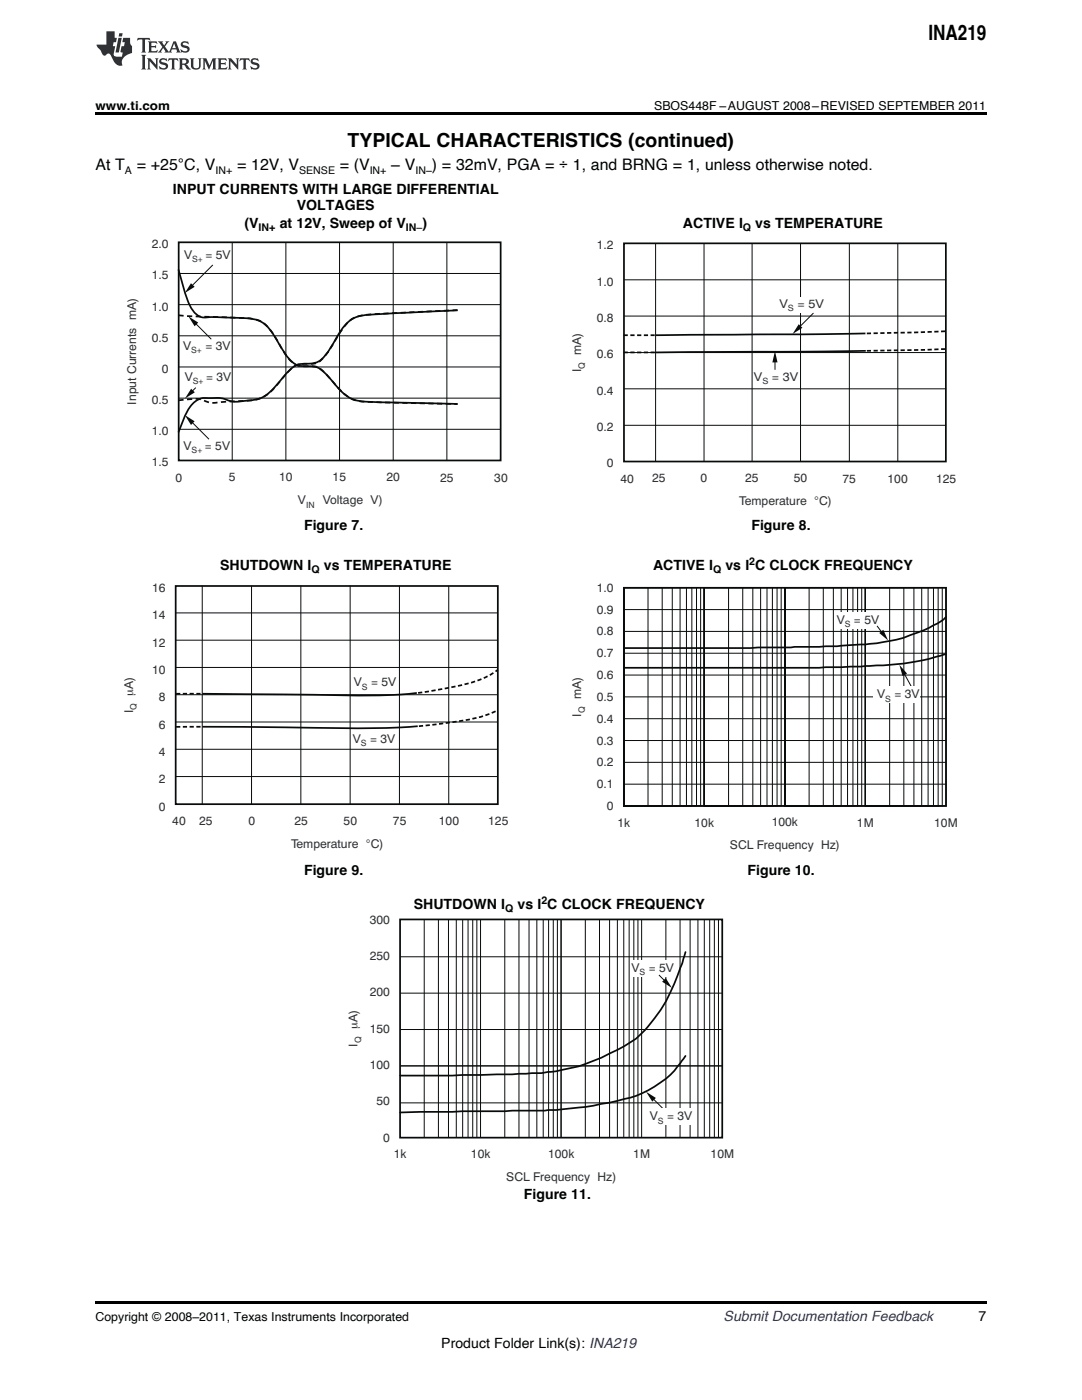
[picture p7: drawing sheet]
<svg xmlns="http://www.w3.org/2000/svg" width="216mm" height="279mm" viewBox="0 0 216 279" stroke-linecap="round" stroke-linejoin="round" font-family="sans-serif">
<defs><g id="words">
<text font-size="4.2" x="185.2" y="7.9">INA219</text>
<text font-size="3.9" x="69.4" y="29.3">TYPICAL CHARACTERISTICS (continued)</text>
<g font-size="3.2">
<text x="19" y="34">At T</text>
<text x="27.3" y="34">= +25°C, V</text>
<text x="47.3" y="34">= 12V, V</text>
<text x="67.8" y="34">= (V</text>
<text x="78.1" y="34">– V</text>
<text x="86.2" y="34">) = 32mV, PGA = ÷ 1, and BRNG = 1, unless otherwise noted.</text>
</g>
<g font-size="2.8">
<text x="34.5" y="38.7">INPUT CURRENTS WITH LARGE DIFFERENTIAL</text>
<text x="59.2" y="41.8">VOLTAGES</text>
<text x="48.8" y="45.4">(V</text>
<text x="55.8" y="45.4">at 12V, Sweep of V</text>
<text x="84.3" y="45.4">)</text>
<text x="136.3" y="45.4">ACTIVE I</text>
<text x="150.7" y="45.4">vs TEMPERATURE</text>
<text x="60.7" y="105.8">Figure 7.</text>
<text x="149.9" y="105.8">Figure 8.</text>
<text x="43.9" y="113.8">SHUTDOWN I</text>
<text x="64.6" y="113.8">vs TEMPERATURE</text>
<text x="130.3" y="113.8">ACTIVE I</text>
<text x="144.7" y="113.8">vs I C CLOCK FREQUENCY</text>
<text x="60.7" y="174.6">Figure 9.</text>
<text x="149.2" y="174.6">Figure 10.</text>
<text x="82.5" y="181.5">SHUTDOWN I</text>
<text x="103.3" y="181.5">vs I C CLOCK FREQUENCY</text>
<text x="104.5" y="239.3">Figure 11.</text>
<text x="195.3" y="263.6">7</text>
<text x="88.1" y="269">Product Folder Link(s): INA219</text>
</g>
<text font-size="2.8" fill="#0000c8" x="144.4" y="263.6">Submit Documentation Feedback</text>
<g font-size="2.5">
<text x="19" y="21.9">www.ti.com</text>
<text x="130.5" y="21.9">SBOS448F –AUGUST 2008–REVISED SEPTEMBER 2011</text>
<text x="19" y="263.6">Copyright © 2008–2011, Texas Instruments Incorporated</text>
</g>
<g font-size="2.4" fill="#2c2e35">
<text x="30.3" y="49.5">1-/</text>
<text x="36.7" y="51.7">U</text>
<text x="41" y="51.7">&lt; 4U</text>
<text x="119.1" y="49.7">0-1</text>
<text x="30.3" y="55.8">0-4</text>
<text x="119.1" y="57">0-/</text>
<text x="30.3" y="62">0-/</text>
<text x="119.1" y="64.2">/-7</text>
<text x="155.5" y="61.4">U</text>
<text x="159.1" y="61.4">&lt; 4</text>
<text x="162.7" y="61.4">U</text>
<text x="30.3" y="68.2">/-4</text>
<text x="36.5" y="69.8">U</text>
<text x="41" y="69.8">&lt; 2U</text>
<text x="116" y="70.8" transform="rotate(-90 116 70.8)">l=(</text>
<text x="119.1" y="71.5">/-5</text>
<text x="32.3" y="74.4">/</text>
<text x="36.9" y="76">U</text>
<text x="41.1" y="76">&lt; 2U</text>
<text x="116" y="74.3" transform="rotate(-90 116 74.3)">H</text>
<text x="150.4" y="76">U</text>
<text x="154" y="76">&lt; 2U</text>
<text x="27.2" y="80.7" transform="rotate(-90 27.2 80.7)">Hmots Btqqdmsr l=(</text>
<text x="30.3" y="80.6">/-4</text>
<text x="119.1" y="78.8">/-3</text>
<text x="30.3" y="86.9">0-/</text>
<text x="36.6" y="89.7">U</text>
<text x="40.9" y="89.7">&lt; 4U</text>
<text x="119.1" y="86">/-1</text>
<text x="30.3" y="93.1">0-4</text>
<text x="121.1" y="93.3">/</text>
<text x="35" y="96.1">/</text>
<text x="45.7" y="96.1">4</text>
<text x="55.7" y="96">0/</text>
<text x="59.4" y="100.6">U</text>
<text x="64.4" y="100.6">Unks_fd U(</text>
<text x="66.4" y="96.1">04</text>
<text x="77.1" y="96.1">1/</text>
<text x="87.8" y="96.1">14</text>
<text x="98.6" y="96.1">2/</text>
<text x="123.8" y="96.3">3/</text>
<text x="130.1" y="96.3">14</text>
<text x="139.8" y="96.2">/</text>
<text x="147.5" y="100.8">Sdlodq_stqd °B(</text>
<text x="148.7" y="96.3">14</text>
<text x="158.4" y="96.3">4/</text>
<text x="168.1" y="96.3">64</text>
<text x="177.1" y="96.3">0//</text>
<text x="186.8" y="96.3">014</text>
<text x="30.3" y="118.1">05</text>
<text x="119.1" y="118.1">0-/</text>
<text x="30.3" y="123.6">03</text>
<text x="119.1" y="122.5">/-8</text>
<text x="167" y="124.5">U</text>
<text x="170.4" y="124.5">&lt;</text>
<text x="172.5" y="124.5">4U</text>
<text x="30.3" y="129">01</text>
<text x="119.1" y="126.8">/-7</text>
<text x="119.1" y="131.2">/-6</text>
<text x="30.3" y="134.5">0/</text>
<text x="70.6" y="136.9">U</text>
<text x="74.1" y="136.9">&lt; 4U</text>
<text x="119.1" y="135.5">/-5</text>
<text x="26.6" y="142.4" transform="rotate(-90 26.6 142.4)">H</text>
<text x="26.6" y="138.9" transform="rotate(-90 26.6 138.9)">m=(</text>
<text x="31.7" y="139.9">7</text>
<text x="116" y="143" transform="rotate(-90 116 143)">H</text>
<text x="116" y="139.5" transform="rotate(-90 116 139.5)">l=(</text>
<text x="119.1" y="139.9">/-4</text>
<text x="175" y="139.4">U</text>
<text x="178.5" y="139.4">&lt;</text>
<text x="180.6" y="139.4">2U</text>
<text x="31.7" y="145.4">5</text>
<text x="70.4" y="148.2">U</text>
<text x="73.9" y="148.2">&lt; 2U</text>
<text x="119.1" y="144.2">/-3</text>
<text x="119.1" y="148.6">/-2</text>
<text x="31.7" y="150.9">3</text>
<text x="119.1" y="152.9">/-1</text>
<text x="31.7" y="156.3">1</text>
<text x="31.7" y="161.8">/</text>
<text x="119.1" y="157.3">/-0</text>
<text x="121.1" y="161.7">/</text>
<text x="34.4" y="164.7">3/</text>
<text x="39.7" y="164.6">14</text>
<text x="49.6" y="164.6">/</text>
<text x="58.7" y="164.7">14</text>
<text x="68.6" y="164.7">4/</text>
<text x="78.4" y="164.7">64</text>
<text x="87.6" y="164.7">0//</text>
<text x="97.4" y="164.7">014</text>
<text x="123.2" y="165">0i</text>
<text x="138.6" y="165">0/i</text>
<text x="154" y="164.9">0//i</text>
<text x="171" y="165">0L</text>
<text x="186.4" y="165">0/L</text>
<text x="58.1" y="169.2">Sdlodq_stqd °B(</text>
<text x="145.7" y="169.5">RBK Eqdptdmbx Gy(</text>
<text x="73.8" y="184.3">2//</text>
<text x="73.8" y="191.6">14/</text>
<text x="126" y="194">U</text>
<text x="129.4" y="194">&lt; 4</text>
<text x="132.9" y="194">U</text>
<text x="73.8" y="198.8">1//</text>
<text x="71.4" y="208.9" transform="rotate(-90 71.4 208.9)">H</text>
<text x="71.4" y="205.4" transform="rotate(-90 71.4 205.4)">m=(</text>
<text x="73.8" y="206.1">04/</text>
<text x="73.8" y="213.4">0//</text>
<text x="75.1" y="220.6">4/</text>
<text x="76.5" y="227.9">/</text>
<text x="129.7" y="223.6">U</text>
<text x="133.1" y="223.6">&lt; 2U</text>
<text x="78.6" y="231.2">0i</text>
<text x="94" y="231.1">0/i</text>
<text x="109.4" y="231.1">0//i</text>
<text x="126.4" y="231.2">0L</text>
<text x="141.8" y="231.2">0/L</text>
<text x="101" y="235.7">RBK Eqdptdmbx Gy(</text>
</g>
<g font-size="2.1">
<text x="24.9" y="34.6">A</text>
<text x="43" y="34.6">IN+</text>
<text x="59.7" y="34.6">SENSE</text>
<text x="73.8" y="34.6">IN+</text>
<text x="82.9" y="34.6">IN–</text>
<text x="51.6" y="46">IN+</text>
<text x="81" y="46">IN–</text>
<text x="148.2" y="46">Q</text>
<text x="149.5" y="112.7">2</text>
<text x="62.2" y="114.4">Q</text>
<text x="142.3" y="114.4">Q</text>
<text x="100.8" y="182">Q</text>
<text x="108" y="180.3">2</text>
</g>
<g font-size="1.7" fill="#2c2e35">
<text x="38.4" y="52.3">R)</text>
<text x="157.2" y="62.1">R</text>
<text x="38.1" y="70.5">R)</text>
<text x="38.5" y="76.7">R)</text>
<text x="116.7" y="73.6" transform="rotate(-90 116.7 73.6)">P</text>
<text x="152.1" y="76.7">R</text>
<text x="38.2" y="90.4">R)</text>
<text x="61.1" y="101.3">HM</text>
<text x="168.6" y="125.2">R</text>
<text x="72.2" y="137.6">R</text>
<text x="27.2" y="141.7" transform="rotate(-90 27.2 141.7)">P</text>
<text x="116.7" y="142.3" transform="rotate(-90 116.7 142.3)">P</text>
<text x="176.7" y="140">R</text>
<text x="72" y="148.9">R</text>
<text x="127.6" y="194.7">R</text>
<text x="72" y="208.2" transform="rotate(-90 72 208.2)">P</text>
<text x="131.3" y="224.3">R</text>
</g>
</g></defs>
<g fill="#2c2e35">
<path d="M27.5 7.6l-.1 .5 .4-.2h.6v.1v2.1l-.2 .4h1l-.3-.4v-2.1l.1-.1h.5l.5 .2-.2-.5zM29.5 8.3l.2 .3v1.5l-.2 .4h1.8l.2-.6a1.04 1.04 0 0 1-1.3 .2v-.7h.6l.3 .2v-.6l-.3 .2h-.6v-.6l.8-.1 .4 .3-.2-.5zM31.5 8.3l.9 1.1-.9 1.1h.8l-.2-.2 .5-.7 .4 .7-.2 .2h1.5l-.1-.2 .1-.4h.9l.1 .4-.2 .2h1l-.3-.3-.7-1.9h-.5l-.9 2-.8-1 .9-1h-.8l.1 .3-.3 .5-.4-.6 .2-.2zM34.7 8.6l.4 1h-.7zM36.3 8.4a.63 .63 0 0 0-.2 .7 .63 .63 0 0 0 .6 .4l.6 .2 .1 .2a.75 .75 0 0 1-.7 .4 .75 .75 0 0 1-.6-.5l.1 .7 .1-.1a1.11 1.11 0 0 0 1.5-.6 1.13 1.13 0 0 0-1.2-.8l-.1-.4a1.04 1.04 0 0 1 1.2 .2l-.2-.5-.1 .1-.5-.2zM28.2 10.9l.2 .4v2.2l-.2 .4h1l-.3-.4v-2.2l.3-.4zM29.3 11.6l.3 .4v1.5l-.3 .4h.8l-.2-.4v-1.3l1.5 1.7v-1.9l.2-.4h-.7l.2 .4v.9l-1.1-1.3zM32 11.8a.62 .62 0 0 0-.2 .7 .62 .62 0 0 0 .6 .4l.6 .1 .1 .3a.76 .76 0 0 1-.7 .3 .76 .76 0 0 1-.6-.4l.1 .7 .1-.1a1.11 1.11 0 0 0 1.5-.6 1.13 1.13 0 0 0-1.2-.8l-.1-.4a1.04 1.04 0 0 1 1.2 .2l-.2-.6-.1 .1-.5-.1zM33.7 11.6l-.2 .6a.6 .6 0 0 1 .8-.3v1.6l-.2 .4h.9l-.2-.4v-1.6a.63 .63 0 0 1 .8 .3l-.2-.6zM35.6 11.6l.3 .4v1.5l-.3 .4h1l-.2-.2v-.8l.5 .2a.76 .76 0 0 0 1.2 .7l-1-1a.58 .58 0 0 0 .6-.5 .58 .58 0 0 0-.5-.6zM36.4 11.9h.1a.45 .45 0 0 1 .5 .1 .45 .45 0 0 1 .1 .5l-.7 .2zM37.9 11.6l.2 .2a2.17 2.17 0 0 0 .3 1.9 .99 .99 0 0 0 1.6-.6v-1.1l.2-.4h-.7l.2 .2a1.92 1.92 0 0 1-.2 1.8 .6 .6 0 0 1-.9-.5v-1.1l.2-.4zM40.4 11.6l.2 .4v1.5l-.2 .4h.7l-.2-.4v-1.4l.8 1.8 .8-1.8v1.4l-.2 .4h.9l-.2-.4v-1.5l.2-.4h-.8l-.6 1.5-.6-1.5zM43.4 11.6l.2 .4v1.5l-.2 .4h1.8l.2-.6a1.04 1.04 0 0 1-1.3 .1v-.6h.5l.4 .2v-.6l-.4 .2h-.5v-.7h.8l.3 .3-.1-.6zM45.5 11.6l.2 .4v1.5l-.2 .4h.7l-.2-.4v-1.3l1.5 1.7v-1.9l.2-.4h-.7l.2 .4v.9l-1.1-1.3zM47.9 11.6l-.1 .6a.61 .61 0 0 1 .8-.3v1.6l-.3 .4h1l-.3-.4 .1-1.6a.63 .63 0 0 1 .7 .3l-.1-.6zM50.2 11.8a.62 .62 0 0 0-.2 .7 .62 .62 0 0 0 .6 .4l.6 .1 .2 .3a.76 .76 0 0 1-.8 .3 .76 .76 0 0 1-.6-.4l.1 .7 .2-.1a1.11 1.11 0 0 0 1.5-.6 1.13 1.13 0 0 0-1.3-.8l-.1-.4a1.04 1.04 0 0 1 1.2 .2l-.1-.6-.2 .1-.5-.1z"/>
<path d="M21.2 6.3v2.6h-1.9l.1 .4 .7 .9a.91 .91 0 0 0 1 .8 .56 .56 0 0 1 .5-.3 .56 .56 0 0 1 .5 .3l.4 .8a1.52 1.52 0 0 0 1.9 1.2 1.54 1.54 0 0 1 1-2.1l.9-.3v-1.4a1.52 1.52 0 0 1-.3-1.6h-1.4l-.2 .8h.5l-.2 .8h-.4l-.2 1v.2l.4 .1-.2 .8a1.93 1.93 0 0 1-1.6-.3l.3-1.8h-.5l.2-.8h.4l.2-.8h-.4v-1.3zM23.6 7.6l-.6 2.9h.7l.6-2.9zM23.8 6.6l-.1 .7h.6l.2-.7z"/>
</g>
<path d="M35.6 53.8l.7 2.3a14.3 14.3 0 0 0 2.8 6.6 3.3 3.3 0 0 0 3 .6l4.2 .1a13.8 13.8 0 0 1 6 .9 13.2 13.2 0 0 1 3.8 5 7 7 0 0 0 3.7 3.7l.5 .1a6.5 6.5 0 0 1 3.6 .6l2.1 2a10.9 10.9 0 0 0 4.7 4.1 48.7 48.7 0 0 0 9.3 .6l11.3 .2M35.7 48.4h64.2v43.5h-64.2zM91.3 61.9l-14.7 .7a24.6 24.6 0 0 0-5.4 .6 8.7 8.7 0 0 0-4.3 4.7 12 12 0 0 1-3.3 4.2 11.6 11.6 0 0 1-3.9 .6 7.6 7.6 0 0 0-3.6 3 10.4 10.4 0 0 1-4.5 3.9l-1.6 .3a11.4 11.4 0 0 1-4.4 0 7 7 0 0 0-3.9-.4 3.8 3.8 0 0 0-4.1 2.2l-.7 1.3-1.3 3.3" fill="none" stroke="#080b0b" stroke-width=".35"/>
<path d="M35.7 54.6h64.2M46.3 48.4v43.5M57 48.4v43.5M67.8 48.4v43.5M78.5 48.4v43.5M89.2 48.4v43.5M35.7 60.8h64.2M35.7 67h64.2M35.7 73.2h64.2M35.7 79.5h64.2M35.7 85.7h64.2" fill="none" stroke="#080b0b" stroke-width=".2"/>
<path d="M35.6 62.9l11.1 .5a13.4 13.4 0 0 1 5.4 .8 12.9 12.9 0 0 1 3.9 5 8.6 8.6 0 0 0 3.2 3.7l1 .2h1a3.8 3.8 0 0 1 4 1.7l1 1.1a13.8 13.8 0 0 0 4.4 3.9l2.3 .4 18.4 .4M35.6 79.9l1.1-.1a6.8 6.8 0 0 1 4.7 .4 8.9 8.9 0 0 0 3.6 0l2.8-.2a8.4 8.4 0 0 0 5.8-1.4l1.8-1.9a13 13 0 0 1 4-3.9l1.5-.2a3.7 3.7 0 0 0 4.1-1.8l2.8-4.3a6.2 6.2 0 0 1 4.8-3.6l18.7-1" fill="none" stroke="#080b0b" stroke-width=".35" stroke-dasharray="1 .7" stroke-linecap="butt"/>
<path d="M38.1 56.5l.7 .7-1.9 1.3z" fill="#080b0b"/>
<path d="M42.5 52.9l-4.6 4.6" fill="none" stroke="#080b0b" stroke-width=".2"/>
<path d="M38.1 77.6l.8 .7-2 1.2z" fill="#080b0b"/>
<path d="M39.1 77.4l-1.2 1.1" fill="none" stroke="#080b0b" stroke-width=".2"/>
<path d="M37.6 63.1l1.9 1.3-.7 .7z" fill="#080b0b"/>
<path d="M38.6 64.1l3.6 3.6" fill="none" stroke="#080b0b" stroke-width=".2"/>
<path d="M36.9 82.8l1.9 1.3-.7 .7z" fill="#080b0b"/>
<path d="M124.5 55.8h64.3M130.8 48.6v43.5M140.5 48.6v43.5M150.1 48.6v43.5M159.7 48.6v43.5M169.5 48.6v43.5M179.1 48.6v43.5M124.5 63.1h64.3M124.5 77.6h64.3M124.5 70.4h64.3M37.9 83.8l3.8 3.9M124.5 84.9h64.3" fill="none" stroke="#080b0b" stroke-width=".2"/>
<path d="M124.5 48.6h64.2v43.5h-64.2z" fill="none" stroke="#080b0b" stroke-width=".35"/>
<path d="M159.4 64.7l.7 .7-2 1.3z" fill="#080b0b"/>
<path d="M162.3 62.5l-3.2 3.2" fill="none" stroke="#080b0b" stroke-width=".2"/>
<path d="M154.6 70.1l.5 2.2h-1z" fill="#080b0b"/>
<path d="M154.6 71.5v2.3" fill="none" stroke="#080b0b" stroke-width=".2"/>
<path d="M124.4 66.9h6.2M124.4 70.3h6.5M173 66.5l15.7-.4M173 70l15.7-.3" fill="none" stroke="#080b0b" stroke-width=".35" stroke-dasharray=".8 .5" stroke-linecap="butt"/>
<path d="M172.7 66.5l-41.8 .4M172.8 70l-41.9 .3" fill="none" stroke="#080b0b" stroke-width=".35"/>
<path d="M156.6 59.4h5.6v3.1h-5.6z" fill-rule="evenodd" fill="#fff"/>
<path d="M35.1 116.9h64.2v43.6h-64.2zM124.5 117.3h64.3v43.6h-64.3zM83.2 138.3a129.3 129.3 0 0 1-20.2 .4l-22.6-.2M83.3 144.9a236.5 236.5 0 0 1-24.9 .3l-18-.2" fill="none" stroke="#080b0b" stroke-width=".35"/>
<g fill="none" stroke="#080b0b" stroke-width=".2">
<path d="M40.4 116.9v43.6M50.2 116.9v43.6M60 116.9v43.6M69.9 116.9v43.6M79.7 116.9v43.6M89.5 116.9v43.6M124.5 117.3h4.8v43.5h-4.8zM124.5 117.3h7.6v43.5h-7.6zM124.5 117.3h9.6v43.5h-9.6zM124.5 117.3h11.2v43.5h-11.2zM124.5 117.3h12.5v43.5h-12.5zM124.5 117.3h13.5v43.5h-13.5z"/>
<path d="M124.5 117.3h14.5v43.5h-14.5zM124.5 117.3h15.3v43.5h-15.3zM124.5 117.3h16v43.5h-16zM140.5 117.3h16.1v43.5h-16.1zM140.5 117.3h4.9v43.5h-4.9zM140.5 117.3h7.7v43.5h-7.7zM140.5 117.3h9.7v43.5h-9.7zM140.5 117.3h11.3v43.5h-11.3zM140.5 117.3h12.5v43.5h-12.5zM140.5 117.3h13.6v43.5h-13.6zM140.5 117.3h14.6v43.5h-14.6zM140.5 117.3h15.4v43.5h-15.4z"/>
<path d="M156.6 117.3h4.8v43.5h-4.8zM156.6 117.3h7.7v43.5h-7.7zM156.6 117.3h9.7v43.5h-9.7zM156.6 117.3h11.2v43.5h-11.2zM156.6 117.3h12.5v43.5h-12.5zM156.6 117.3h13.6v43.5h-13.6zM156.6 117.3h14.5v43.5h-14.5zM156.6 117.3h15.3v43.5h-15.3zM156.6 117.3h16.1v43.5h-16.1zM172.7 117.3h4.8v43.5h-4.8zM172.7 117.3h7.6v43.5h-7.6zM172.7 117.3h9.7v43.5h-9.7z"/>
<path d="M172.7 117.3h11.2v43.5h-11.2zM172.7 117.3h12.5v43.5h-12.5zM172.7 117.3h13.6v43.5h-13.6zM172.7 117.3h14.5v43.5h-14.5zM172.7 117.3h15.3v43.5h-15.3zM172.7 117.3h16.1v43.5h-16.1zM35.1 127.8h64.2M35.1 138.6h64.2M35.1 122.3h64.2M35.1 133.2h64.2M124.5 121.7h64.3M124.5 126h64.3"/>
<path d="M124.5 130.4h64.3M124.5 134.7h64.3M124.5 139.1h64.3M35.1 149.5h64.2M35.1 155h64.2M35.1 144.1h64.2M124.5 143.4h64.3M124.5 147.8h64.3M124.5 152.1h64.3M124.5 156.5h64.3"/>
</g>
<path d="M35.1 138.5h5.3M83.4 138.3l5.7-1a23.4 23.4 0 0 0 10.2-3.6M35.1 145.1l5.3-.1M83.6 144.9l5.5-.6a31.7 31.7 0 0 0 10.2-2.6" fill="none" stroke="#080b0b" stroke-width=".35" stroke-dasharray=".8 .5" stroke-linecap="butt"/>
<path d="M179.5 132.7l1.5 1.7-.9 .5z" fill="#080b0b"/>
<path d="M180.1 133.9l1.9 3.4" fill="none" stroke="#080b0b" stroke-width=".2"/>
<g fill="#fff">
<path d="M166.8 122.2h8.5v3.2h-8.5z" fill-rule="evenodd"/>
<path d="M174.3 136.9h9.4v3.4h-9.4z" fill-rule="evenodd"/>
</g>
<path d="M175.4 126.3l.9-.6 .9 2.1z" fill="#080b0b"/>
<g fill="none" stroke="#080b0b" stroke-width=".2">
<path d="M175 124.9l1.4 1.8M79.9 198.2h64.3M79.9 190.9h64.3M84.7 183.5v43.6M87.5 183.5v43.6M89.5 183.5v43.6M91 183.5v43.6M92.3 183.5v43.6M93.4 183.5v43.6M94.3 183.5v43.6M95.1 183.5v43.6M95.9 183.5v43.6"/>
<path d="M100.7 183.5v43.6M103.6 183.5v43.6M105.6 183.5v43.6M107.1 183.5v43.6M108.4 183.5v43.6M109.5 183.5v43.6M110.4 183.5v43.6M111.2 183.5v43.6M112 183.5v43.6M116.8 183.5v43.6M119.6 183.5v43.6M121.6 183.5v43.6"/>
<path d="M123.2 183.5v43.6M124.5 183.5v43.6M125.5 183.5v43.6M126.5 183.5v43.6M127.3 183.5v43.6M128 183.5v43.6M132.9 183.5v43.6M135.7 183.5v43.6M137.7 183.5v43.6M139.3 183.5v43.6M140.5 183.5v43.6M141.6 183.5v43.6"/>
<path d="M142.5 183.5v43.6M143.4 183.5v43.6M79.9 212.7h64.3M79.9 205.5h64.3M79.9 220.1h64.3"/>
</g>
<path d="M188.8 130.5l-.5 .1a51.6 51.6 0 0 1-15.6 2.3l-9.2 .4h-39M188.8 123.1l-.5 .5a35.3 35.3 0 0 1-8 3.7 40.3 40.3 0 0 1-10.5 1.4l-6.3 .4-13.7 .2h-25.3M79.8 183.5h64.3v43.5h-64.3z" fill="none" stroke="#080b0b" stroke-width=".35"/>
<path d="M128.9 217.9l2 1.2-.7 .8z" fill="#080b0b"/>
<path d="M129.9 218.9l2.8 2.7" fill="none" stroke="#080b0b" stroke-width=".2"/>
<g fill="#fff">
<path d="M125.8 191.6h8.8v3.3h-8.8z" fill-rule="evenodd"/>
<path d="M130.1 221.1h8.1v3.4h-8.1z" fill-rule="evenodd"/>
</g>
<path d="M132.8 195.2l1.3 2-2-1.3z" fill="#080b0b"/>
<path d="M131.5 194.6l1.6 1.6" fill="none" stroke="#080b0b" stroke-width=".2"/>
<path d="M136.8 190l-.2 .7a51.7 51.7 0 0 1-4.8 10.8 20.9 20.9 0 0 1-10.1 8.7 35.3 35.3 0 0 1-13 3.8l-6.5 .4-12 .3h-10.4M136.8 210.7l-.4 .6a20.1 20.1 0 0 1-13.2 8.4 90.6 90.6 0 0 1-14.5 2l-28.9 .3" fill="none" stroke="#080b0b" stroke-width=".35"/>
<path d="M19 259.7h177.8v.5h-177.8z" fill="#000"/>
<g fill="#fff">
<path d="M111.5 241h.3v.7h-.3z"/>
<path d="M156.1 176.3h.4v.7h-.4z"/>
<path d="M66.9 176.3h.3v.7h-.3z"/>
<path d="M156.1 107.6h.4v.7h-.4z"/>
<path d="M66.9 107.6h.3v.7h-.3z"/>
</g>
<path d="M19 22.5h177.8v.5h-177.8z" fill="#000"/>
<use href="#words"/>
</svg>
